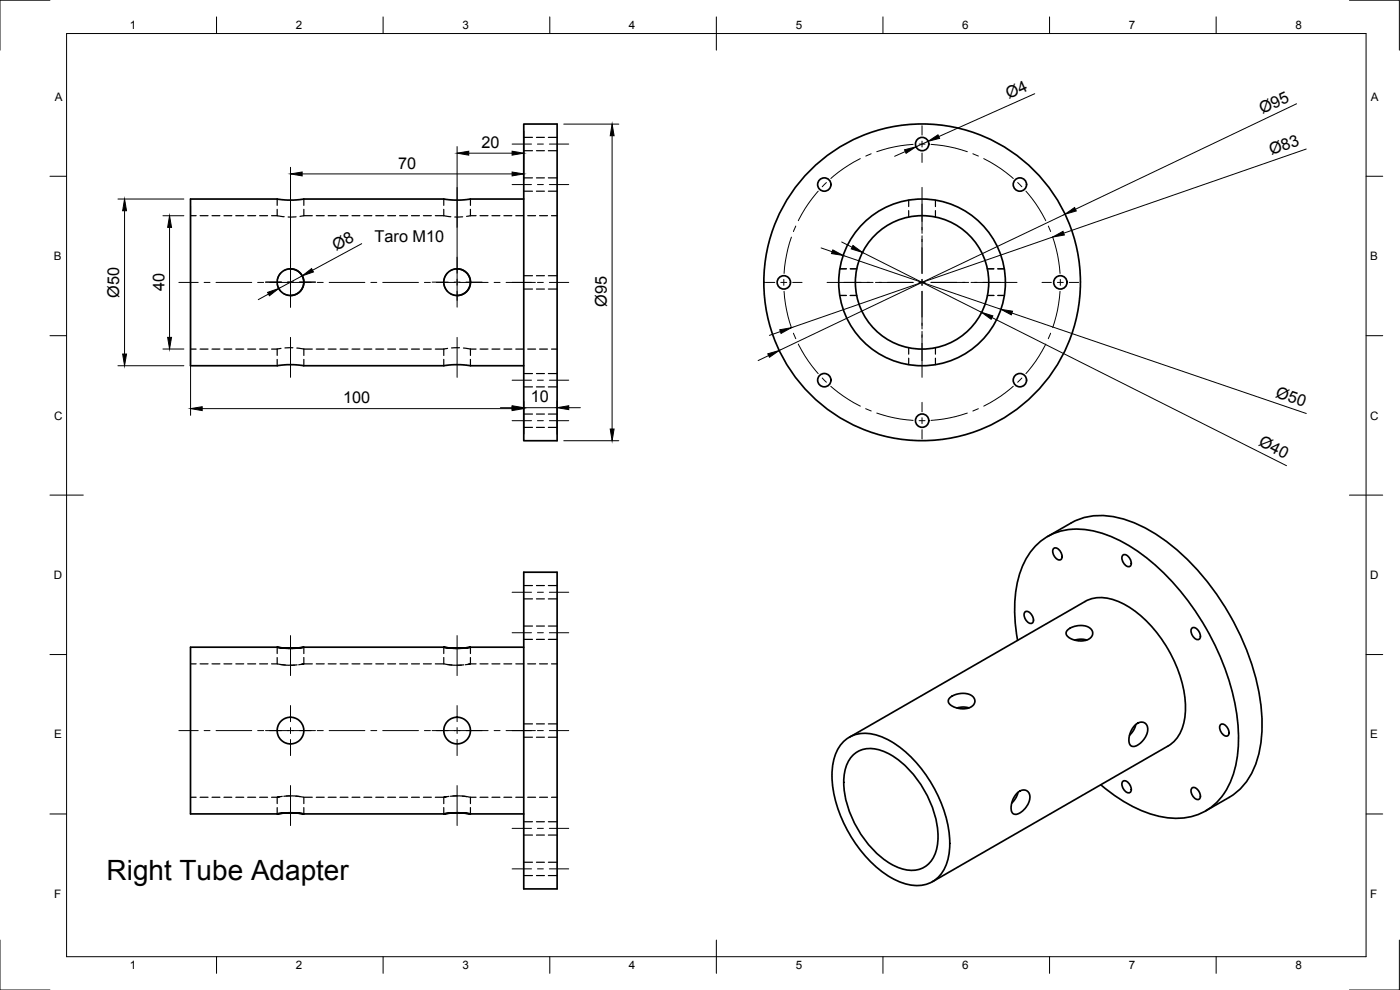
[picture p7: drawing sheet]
<svg xmlns="http://www.w3.org/2000/svg" width="420mm" height="297mm" viewBox="0 0 420 297" stroke-linecap="round" stroke-linejoin="round" font-family="sans-serif">
<defs><g id="words">
<text font-size="8.4" x="32" y="264.1">Right Tube Adapter</text>
<g font-size="4.9">
<text x="302.8" y="29.8" transform="rotate(-24 302.8 29.8)">Ø4</text>
<text x="378.9" y="34.2" transform="rotate(-25 378.9 34.2)">Ø95</text>
<text x="144.5" y="44.4">20</text>
<text x="381.6" y="46.6" transform="rotate(-19 381.6 46.6)">Ø83</text>
<text x="119.5" y="50.6">70</text>
<text x="100.9" y="75.4" transform="rotate(-28 100.9 75.4)">Ø8</text>
<text x="112.4" y="72.7">Taro M10</text>
<text x="35.8" y="89.3" transform="rotate(-90 35.8 89.3)">Ø50</text>
<text x="49.3" y="87.4" transform="rotate(-90 49.3 87.4)">40</text>
<text x="182.1" y="92.1" transform="rotate(-90 182.1 92.1)">Ø95</text>
<text x="382.6" y="119.1" transform="rotate(19 382.6 119.1)">Ø50</text>
<text x="103" y="121.1">100</text>
<text x="159.3" y="120.8">10</text>
<text x="377.4" y="133.5" transform="rotate(27 377.4 133.5)">Ø40</text>
</g>
<g font-size="3.5">
<text x="39" y="8.8">1</text>
<text x="88.8" y="8.8">2</text>
<text x="138.8" y="8.8">3</text>
<text x="188.7" y="8.8">4</text>
<text x="238.8" y="8.8">5</text>
<text x="288.7" y="8.8">6</text>
<text x="338.8" y="8.8">7</text>
<text x="388.8" y="8.8">8</text>
<text x="16.4" y="30.2">A</text>
<text x="411.4" y="30.2">A</text>
<text x="16.2" y="78">B</text>
<text x="411.2" y="78">B</text>
<text x="16.2" y="125.9">C</text>
<text x="411.2" y="125.9">C</text>
<text x="16.2" y="173.7">D</text>
<text x="411.2" y="173.7">D</text>
<text x="16.2" y="221.6">E</text>
<text x="411.2" y="221.6">E</text>
<text x="16.2" y="269.4">F</text>
<text x="411.2" y="269.4">F</text>
<text x="39" y="290.8">1</text>
<text x="88.8" y="290.8">2</text>
<text x="138.8" y="290.8">3</text>
<text x="188.7" y="290.8">4</text>
<text x="238.8" y="290.8">5</text>
<text x="288.7" y="290.8">6</text>
<text x="338.8" y="290.8">7</text>
<text x="388.8" y="290.8">8</text>
</g>
</g></defs>
<!-- layer: Hidden -->
<g fill="none" stroke="#000" stroke-width=".36">
<path d="M83.2 59.7v1.9M91.2 59.7v1.9M133.2 59.7v1.9M141.2 59.7v1.9M157.2 41.2h2.6M157.2 45.2h2.6M157.2 53.4h2.6M157.2 57.4h2.6M161 41.2h2.4M161 45.2h2.4M161 53.4h2.4M161 57.4h2.4"/>
<path d="M164.6 41.2h2.6M164.6 45.2h2.6M164.6 53.4h2.6M164.6 57.4h2.6M57.2 64.7h1.7M60 64.7h2.4M63.6 64.7h2.4M67.2 64.7h2.4M70.8 64.7h2.4M74.3 64.7h2.4M77.9 64.7h2.4M81.5 64.7h1.7"/>
<path d="M83.2 64.7l2.1 .3M83.2 62.8v1.9M88.9 65.1h-2.4M91.2 64.7l-1.2 .2M91.2 64.7h2.5M91.2 62.8v1.9M94.9 64.7h2.4M98.5 64.7h2.4M102.1 64.7h2.3M105.6 64.7h2.4M109.2 64.7h2.4M112.8 64.7h2.4"/>
<path d="M116.4 64.7h2.3M119.9 64.7h2.4M123.5 64.7h2.4M127.1 64.7h2.4M130.6 64.7h2.6M133.2 64.7l2.1 .3M133.2 62.8v1.9M138.9 65.1h-2.4M141.2 64.7l-1.2 .2M141.2 64.7h1.7M141.2 62.8v1.9M144.1 64.7h2.4"/>
<path d="M147.6 64.7h2.4M151.2 64.7h2.4M154.8 64.7h2.4M158.4 64.7h2.3M161.9 64.7h2.4M165.5 64.7h1.7M272.7 60v2M272.7 63.2v1.9M280.7 60v2M280.7 63.2v1.9M83.2 85.2l.3 1 .7 1.2M84.2 81.9l-.6 1-.4 1.2"/>
<path d="M85.2 88.1l1 .4 1 .2M87.2 80.7l-2 .5M133.2 85.2l.5 1.4 .5 .8M134.3 81.9l-.7 1-.4 1.2M135.1 88.1l2.1 .6M137.2 80.7l-2 .5M157.2 82.7h2.6M157.2 86.7h2.6M161 82.7h2.4M161 86.7h2.4M164.6 82.7h2.6M164.6 86.7h2.6"/>
<path d="M252 88.7h2M252.1 80.7h1.9M255.2 88.7h1.9M255.2 80.7h1.9M296.3 80.7h2M296.3 88.7h2M299.4 80.7h2M299.5 88.7h1.9M57.2 104.7h1.7M60 104.7h2.4M63.6 104.7h2.4M67.2 104.7h2.4"/>
<path d="M70.8 104.7h2.4M74.3 104.7h2.4M77.9 104.7h2.4M81.5 104.7h1.7M83.2 104.7v1.9M83.2 107.8v1.9M84.3 104.5l-1.1 .2M87.9 104.3l-2.4 .1M89.1 104.4l2.1 .3M91.2 104.7h2.5M91.2 104.7v1.9M91.2 107.8v1.9"/>
<path d="M94.9 104.7h2.4M98.5 104.7h2.4M102.1 104.7h2.3M105.6 104.7h2.4M109.2 104.7h2.4M112.8 104.7h2.4M116.4 104.7h2.3M119.9 104.7h2.4M123.5 104.7h2.4M127.1 104.7h2.4M130.6 104.7h2.6M133.2 104.7v1.9"/>
<path d="M133.2 107.8v1.9M134.3 104.5l-1.1 .2M137.9 104.3l-2.4 .1M139.1 104.4l2.1 .3M141.2 104.7h1.7M141.2 104.7v1.9M141.2 107.8v1.9M144.1 104.7h2.4M147.6 104.7h2.4M151.2 104.7h2.4M154.8 104.7h2.4M157.2 112.1h2.6"/>
<path d="M157.2 116.1h2.6M158.4 104.7h2.3M161 112.1h2.4M161 116.1h2.4M161.9 104.7h2.4M164.6 112.1h2.6M164.6 116.1h2.6M165.5 104.7h1.7M272.7 104.3v2M272.7 107.5v1.9M280.7 104.3v2M280.7 107.5v1.9"/>
<path d="M157.2 124.2h2.6M157.2 128.2h2.6M161 124.2h2.4M161 128.2h2.4M164.6 124.2h2.6M164.6 128.2h2.6M157.2 175.7h2.6M157.2 179.7h2.6M161 175.7h2.4M161 179.7h2.4M164.6 175.7h2.6M164.6 179.7h2.6"/>
<path d="M57.2 199.2h1.7M60 199.2h2.4M63.6 199.2h2.4M67.2 199.2h2.4M70.8 199.2h2.4M74.3 199.2h2.4M77.9 199.2h2.4M83.2 194.2v1.9M83.2 197.3v1.9h-1.7M83.2 199.2l2.4 .3M84.3 199.4l2.3 .2M88.5 199.6h-1.3"/>
<path d="M89.2 199.5l-2.4 .1M90.4 199.3l.8-.1-1.6 .3M91.2 194.2v1.9M91.2 197.3v1.9h2.5M94.9 199.2h2.4M98.5 199.2h2.4M102.1 199.2h2.3M105.6 199.2h2.4M109.2 199.2h2.4M112.8 199.2h2.4M116.4 199.2h2.3M119.9 199.2h2.4"/>
<path d="M123.5 199.2h2.4M127.1 199.2h2.4M133.2 194.2v1.9M133.2 197.3v1.9h-2.6M133.3 199.2l2.3 .3M134.3 199.4l2.4 .2M138.5 199.6h-1.3M139.2 199.5l-2.4 .1M140.4 199.3l.8-.1-1.5 .3M141.2 194.2v1.9M141.2 197.3v1.9h1.7M144.1 199.2h2.4"/>
<path d="M147.6 199.2h2.4M151.2 199.2h2.4M154.8 199.2h2.4M157.2 187.8h2.6M157.2 191.8h2.6M158.4 199.2h2.3M161 187.8h2.4M161 191.8h2.4M161.9 199.2h2.4M164.6 187.8h2.6M164.6 191.8h2.6M165.5 199.2h1.7"/>
<path d="M157.2 217.2h2.6M161 217.2h2.4M164.6 217.2h2.6M57.2 239.2h1.7M60 239.2h2.4M63.6 239.2h2.4M67.2 239.2h2.4M70.8 239.2h2.4M74.3 239.2h2.4M77.9 239.2h2.4M81.5 239.2h1.7v1.9M84.7 238.9l-1.5 .3 .8-.1"/>
<path d="M87.2 238.8h-1.3M87.5 238.8l-2.3 .1M87.7 238.8l2.4 .2M88.8 238.9l2.3 .3M93.7 239.2h-2.5v1.9M94.9 239.2h2.4M98.5 239.2h2.4M102.1 239.2h2.3M105.6 239.2h2.4M109.2 239.2h2.4M112.8 239.2h2.4M116.4 239.2h2.3"/>
<path d="M119.9 239.2h2.4M123.5 239.2h2.4M127.1 239.2h2.4M130.6 239.2h2.6v1.9M134.7 238.9l-1.5 .3 .8-.1M137.2 238.8h-1.3M137.6 238.8l-2.4 .1M137.7 238.8l2.4 .2M138.7 238.9l2.4 .3M142.9 239.2h-1.7v1.9M144.1 239.2h2.4M147.6 239.2h2.4"/>
<path d="M151.2 239.2h2.4M154.8 239.2h2.4M157.2 221.2h2.6M158.4 239.2h2.3M161 221.2h2.4M161.9 239.2h2.4M164.6 221.2h2.6M165.5 239.2h1.7M83.2 242.3v1.9M91.2 242.3v1.9M133.2 242.3v1.9M141.2 242.3v1.9"/>
<path d="M157.2 258.7h2.6M157.2 246.6h2.6M157.2 250.6h2.6M161 258.7h2.4M161 246.6h2.4M161 250.6h2.4M164.6 258.7h2.6M164.6 246.6h2.6M164.6 250.6h2.6M157.2 262.7h2.6M161 262.7h2.4M164.6 262.7h2.6"/>
</g>
<!-- layer: Visible -->
<g fill="none" stroke="#000" stroke-width=".51">
<path d="M157.2 37.2h10v95h-10zM157.2 59.7h-16l-3 .3-5-.3h-42l-3.1 .3-4.9-.3h-26v50h26l3-.3 5 .3h42l3-.3 5 .3h16M87.2 80.7a4 4 0 0 1 4 4 4 4 0 0 1-4 4M137.2 80.7a4 4 0 0 1 4 4 4 4 0 0 1-4 4M321.5 156.9l-7.1 4.1M321.5 156.9a20.2 20.2 0 0 1 17.3-.6 56.8 56.8 0 0 1 24.9 20 73.9 73.9 0 0 1 15 38.7 31.5 31.5 0 0 1-4.3 19.1 16.9 16.9 0 0 1-5.5 5.1M157.2 171.7h10v95h-10zM316.2 164.6a1.78 1.78 0 0 1 2.4 1.5 1.08 1.08 0 0 1 .1 1.4 1.08 1.08 0 0 1-1.4 .3 2.61 2.61 0 0 1-1.1-3.2zM337 166.6a1.78 1.78 0 0 1 2.3 1.5 1.08 1.08 0 0 1 .2 1.4 1.08 1.08 0 0 1-1.4 .3 2.61 2.61 0 0 1-1.1-3.2zM83.2 194.2l3.4 .3 4.6-.3-3.4 .3zM83.2 194.2h-26v50h26M91.2 194.2h42"/>
<path d="M133.2 194.2l3.4 .3 4.6-.3-3.4 .3zM141.2 194.2h16M305.4 192.1a39.2 39.2 0 0 1 1.6-22.5 17.3 17.3 0 0 1 20.1-10.5 44.1 44.1 0 0 1 22 12.7 77 77 0 0 1 22.4 45.3 32.8 32.8 0 0 1-4.1 20.9 17.3 17.3 0 0 1-18.6 7.1 40.5 40.5 0 0 1-18.5-9.6M307.6 183.6a1.78 1.78 0 0 1 2.4 1.5 1.08 1.08 0 0 1 .1 1.4 1.08 1.08 0 0 1-1.4 .4 2.61 2.61 0 0 1-1.1-3.3zM320.4 189l2-1.1 1.9-.2a2.95 2.95 0 0 1 3.6 2.5 3.8 3.8 0 0 1-4.9 2l-1.6-.6a1.57 1.57 0 0 1-1.1-2.5zM325.6 180.5l-70.7 40.7M325.6 180.5a11.7 11.7 0 0 1 11 .4 38.2 38.2 0 0 1 18.2 24 22.3 22.3 0 0 1-.6 15 9.2 9.2 0 0 1-3.6 3.9M326.1 192l-1.7-.2-1.9 .3M357.7 188.5a1.78 1.78 0 0 1 2.4 1.5 1.08 1.08 0 0 1 .1 1.4 1.08 1.08 0 0 1-1.3 .3 2.61 2.61 0 0 1-1.2-3.2zM285.1 209.4l2-1.1 2.2-.3a2.74 2.74 0 0 1 3.2 2.7 4.2 4.2 0 0 1-5.3 1.7l-1.2-.4a1.56 1.56 0 0 1-1-2.5zM290.8 212.4l-1.9-.3-1.7 .3M340.5 217.8a2.15 2.15 0 0 1 1.9-1.1 2.15 2.15 0 0 1 1.9 1.2 5.5 5.5 0 0 1-4.4 6.1 2.25 2.25 0 0 1-1-3.2l.6-1.6z"/>
<path d="M340.9 217.4l-.6 1.6-1.3 1.6M366.3 217.4a1.78 1.78 0 0 1 2.4 1.5 1.08 1.08 0 0 1 .1 1.4 1.08 1.08 0 0 1-1.4 .4 2.61 2.61 0 0 1-1.1-3.3zM253.3 222.4a10.1 10.1 0 0 1 10.7-1.5 34.1 34.1 0 0 1 17.3 17.4 31.4 31.4 0 0 1 3.4 18.5 9.9 9.9 0 0 1-7.9 8.8 17.1 17.1 0 0 1-12.4-4.3 39.7 39.7 0 0 1-14.7-28.6 14.1 14.1 0 0 1 3.6-10.3zM255.6 227a7.8 7.8 0 0 1 8.9-1.8 28 28 0 0 1 14.9 15.9 20.7 20.7 0 0 1 1 15.6 7.6 7.6 0 0 1-10.2 3.8 28 28 0 0 1-14.8-15.9 20.7 20.7 0 0 1-1.1-15.6zM305.1 238.1a2.15 2.15 0 0 1 2-1.1 2.15 2.15 0 0 1 1.8 1.3 5.5 5.5 0 0 1-4.2 6 1.98 1.98 0 0 1-1.2-2.7l.6-1.9zM305.5 237.8l-.6 1.5-1.3 1.7M337 234.4a1.78 1.78 0 0 1 2.3 1.5 1.08 1.08 0 0 1 .2 1.4 1.08 1.08 0 0 1-1.4 .4 2.61 2.61 0 0 1-1.1-3.3zM350.6 223.8l-70.8 40.7M357.7 236.5a1.78 1.78 0 0 1 2.4 1.5 1.08 1.08 0 0 1 .1 1.4 1.08 1.08 0 0 1-1.3 .3 2.61 2.61 0 0 1-1.2-3.2zM368.9 239.3l-7.1 4M83.2 244.2l3.4-.3 4.6 .3-3.4-.3zM91.2 244.2h42"/>
<path d="M133.2 244.2l3.4-.3 4.6 .3-3.4-.3zM141.2 244.2h16"/>
<circle cx="247.4" cy="55.4" r="2"/>
<circle cx="276.7" cy="43.2" r="2"/>
<circle cx="306.1" cy="55.4" r="2"/>
<circle cx="87.2" cy="84.7" r="4"/>
<circle cx="137.2" cy="84.7" r="4"/>
<circle cx="235.2" cy="84.7" r="2"/>
<circle cx="276.7" cy="84.7" r="25"/>
<circle cx="276.7" cy="84.7" r="20"/>
<circle cx="276.7" cy="84.7" r="47.5"/>
<circle cx="318.2" cy="84.7" r="2"/>
<circle cx="247.4" cy="114.1" r="2"/>
<circle cx="306.1" cy="114.1" r="2"/>
<circle cx="276.7" cy="126.2" r="2"/>
<circle cx="87.2" cy="219.2" r="4"/>
<circle cx="137.2" cy="219.2" r="4"/>
</g>
<!-- layer: Hidden -->
<g fill="#000">
<circle cx="87.2" cy="80.7" r=".18"/>
<circle cx="137.2" cy="80.7" r=".18"/>
</g>
<!-- layer: Border -->
<g fill="none" stroke="#000" stroke-width=".3">
<path d="M15 .1h-15v15M20 10.1h390v276.9h-390zM65 5.1v5M115 5.1v5M165 5.1v5M215 5.1v10M265 5.1v5M315 5.1v5M365 5.1v5M405 .1h15v15M15 52.9h5M410 52.9h5"/>
<path d="M15 100.7h5M410 100.7h5M15 148.6h10M405 148.6h10M15 196.4h5M410 196.4h5M15 244.2h5M410 244.2h5M0 282.1v14.9h15M65 287v5M115 287v5M165 287v5"/>
<path d="M215 282.1v9.9M265 287v5M315 287v5M365 287v5M420 282.1v14.9h-15"/>
</g>
<!-- layer: Center Lines -->
<g fill="none" stroke="#000" stroke-width=".3">
<path d="M276.7 37.7v2.8M87.2 56.2v12M137.2 56.2v12M153.7 43.2h5.8M153.7 55.4h5.8M161.3 43.2h1.8M161.3 55.4h1.8M164.9 43.2h5.8M164.9 55.4h5.8M245.6 57.3l-3 3.8-3 5.1M248 54.8l-1.2 1.2M258.2 47.6l-5.1 3-3.8 3"/>
<path d="M261.5 46.1l-1.7 .7M274 43.3l-5.5 .8-5.4 1.4M275.8 43.2h1.8M276.7 42.3v1.8M276.7 45.9v2.8M276.7 56.2v13.8M279.4 43.3l5.5 .8 5.4 1.4M292 46.1l1.6 .7M295.2 47.6l5.1 3 3.8 3M305.4 54.8l1.3 1.2M307.9 57.3l3 3.8 2.9 5.1M87.2 77.2v4.8"/>
<path d="M137.2 77.2v4.8M237.5 71.1l-1.4 5.4-.8 5.5M238.8 67.8l-.7 1.7M276.7 70.7v11.3M314.6 67.8l.7 1.7M315.9 71.1l1.5 5.4 .7 5.5M53.7 84.7h5.8M61.3 84.7h1.7M64.8 84.7h10.7M77.3 84.7h1.8M79.7 84.7h4.8M80.9 84.7h5.8"/>
<path d="M86.3 84.7h1.8M87.2 83.8v1.8M87.2 87.3v4.9M87.7 84.7h5.7M89.9 84.7h4.8M95.2 84.7h1.8M98.8 84.7h10.7M111.3 84.7h1.8M114.9 84.7h10.7M127.4 84.7h1.8M129.7 84.7h4.8M130.9 84.7h5.8"/>
<path d="M136.3 84.7h1.8M137.2 83.8v1.8M137.2 87.3v4.9M137.7 84.7h8.8M139.9 84.7h4.8M148.3 84.7h1.8M151.9 84.7h8.8M161.3 84.7h1.8M164.9 84.7h5.8M229.7 84.7h2.8M234.3 84.7h1.8M235.2 83.8v1.8"/>
<path d="M235.3 87.4l.8 5.6 1.4 5.3M237.9 84.7h2.8M238.1 100l.7 1.6M248.2 84.7h13.8M262.7 84.7h11.3M275.8 84.7h1.8M276.7 83.8v1.8M276.7 87.4v11.3M276.7 99.4v13.8M279.4 84.7h11.3M291.4 84.7h13.8M312.7 84.7h2.8"/>
<path d="M315.3 100l-.7 1.6M317.3 84.7h1.8M318.1 87.4l-.7 5.6-1.5 5.3M318.2 83.8v1.8M320.9 84.7h2.8M87.2 101.2v12M137.2 101.2v12M153.7 114.1h5.8M161.3 114.1h1.8M164.9 114.1h5.8M239.6 103.2l3 5.1 3 3.8M246.8 113.4l1.2 1.3"/>
<path d="M249.3 115.9l3.8 3 5.1 3M304.1 115.9l-3.8 3-5.1 3M306.7 113.4l-1.3 1.3M313.8 103.2l-2.9 5.1-3 3.8M153.7 126.2h5.8M161.3 126.2h1.8M164.9 126.2h5.8M259.8 122.6l1.7 .7M263.1 123.9l5.4 1.5 5.5 .7M275.8 126.2h1.8M276.7 120.7v2.9M276.7 125.3v1.8"/>
<path d="M276.7 128.9v2.8M290.3 123.9l-5.4 1.5-5.5 .7M293.6 122.6l-1.6 .7M153.7 177.7h5.8M161.3 177.7h1.8M164.9 177.7h5.8M87.2 190.7v12M137.2 190.7v12M153.7 189.9h5.8M161.3 189.9h1.8M164.9 189.9h5.8M53.7 219.2h5.8"/>
<path d="M61.3 219.2h1.7M64.8 219.2h10.7M77.3 219.2h1.8M79.7 219.2h15M87.2 211.7v4.8M87.2 218.3v1.8M95.2 219.2h1.8M98.8 219.2h10.7M111.3 219.2h1.8M114.9 219.2h10.7M127.4 219.2h1.8M129.7 219.2h16.8"/>
<path d="M137.2 211.7v4.8M137.2 218.3v1.8M148.3 219.2h1.8M151.9 219.2h8.8M161.3 219.2h1.8M164.9 219.2h5.8M87.2 221.9v4.8M87.2 235.7v12M137.2 221.9v4.8M137.2 235.7v12M153.7 248.5h5.8M161.3 248.5h1.8"/>
<path d="M164.9 248.5h5.8M153.7 260.7h5.8M161.3 260.7h1.8M164.9 260.7h5.8"/>
</g>
<!-- layer: Dimensions -->
<g fill="none" stroke="#000" stroke-width=".3">
<path d="M157.2 39.2v15M169.2 37.2h16.5M310.5 28.1l-28.8 12.9M389.1 31.1l-66.4 31.7M35.4 59.7h19.8M87.2 50.2v40M90.7 52.2h63M137.2 44v46.2M140.7 46h13M183.7 40.7v88M271.7 45.5l-3.2 1.4M278.5 42.4l-3.6 1.7"/>
<path d="M392 44.7l-72.8 25.3M37.4 63.2v43M48.9 64.7h6.3M50.9 68.2v33M57.2 61.7v62.9M108.5 73.1l-14.7 8M246.4 74.4l3.3 1.1M252.6 72.6l3.1 1.6M253 76.7l47.4 16.1M258.8 75.7l35.8 18M315.9 71.1l-78.4 27.2M319.6 64.3l-85.8 40.9"/>
<path d="M80.6 88.2l-3.1 1.7M90.7 82.8l-7 3.8M234.2 99.5l-3.3 1.1M297.7 95.3l88.4 44.4M303.7 93.9l88.3 30.2M35.4 109.7h19.8M48.9 104.7h6.3M230.7 106.7l-3.2 1.5M60.7 122.6h93M150.2 122.3h3.5M157.2 120.3v9.9M157.2 122.3h10"/>
<path d="M167.2 120.3v9.9M169.2 132.2h16.5M170.7 122.3h3.5"/>
</g>
<g fill="#000" stroke="#000" stroke-width=".3">
<path d="M87.2 52.2l3.5-.6v1.2zM137.2 46l3.5-.6v1.2zM153.7 45.4l3.5 .6-3.5 .6zM153.7 51.6l3.5 .6-3.5 .6zM183.7 37.2l.6 3.5h-1.2zM271.5 44.9l3.4-.8-3 1.9zM278.5 42.4l3-1.9 .5 1zM37.4 59.7l.6 3.5h-1.2zM50.9 64.7l.6 3.5h-1.2zM249.9 75l3.1 1.7-3.4-.6zM256 73.6l2.8 2.1-3.3-1zM315.9 71.1l3.1-1.7 .4 1.1z"/>
<path d="M319.6 64.3l2.9-2 .5 1zM80.3 87.7l3.4-1.1-2.8 2.1zM90.7 82.8l2.8-2.2 .6 1zM234 98.9l3.5-.6-3.1 1.7zM294.6 93.7l3.4 1.1-.5 1zM300.4 92.8l3.5 .6-.4 1.1zM36.8 106.2h1.2l-.6 3.5zM50.3 101.2h1.2l-.6 3.5zM230.4 106.2l3.4-1-2.9 2zM57.2 122.6l3.5-.6v1.2zM153.7 122l3.5 .6-3.5 .6zM153.7 121.7l3.5 .6-3.5 .6z"/>
<path d="M167.2 122.3l3.5-.6v1.2zM183.1 128.7h1.2l-.6 3.5z"/>
</g>
<use href="#words"/>
</svg>
